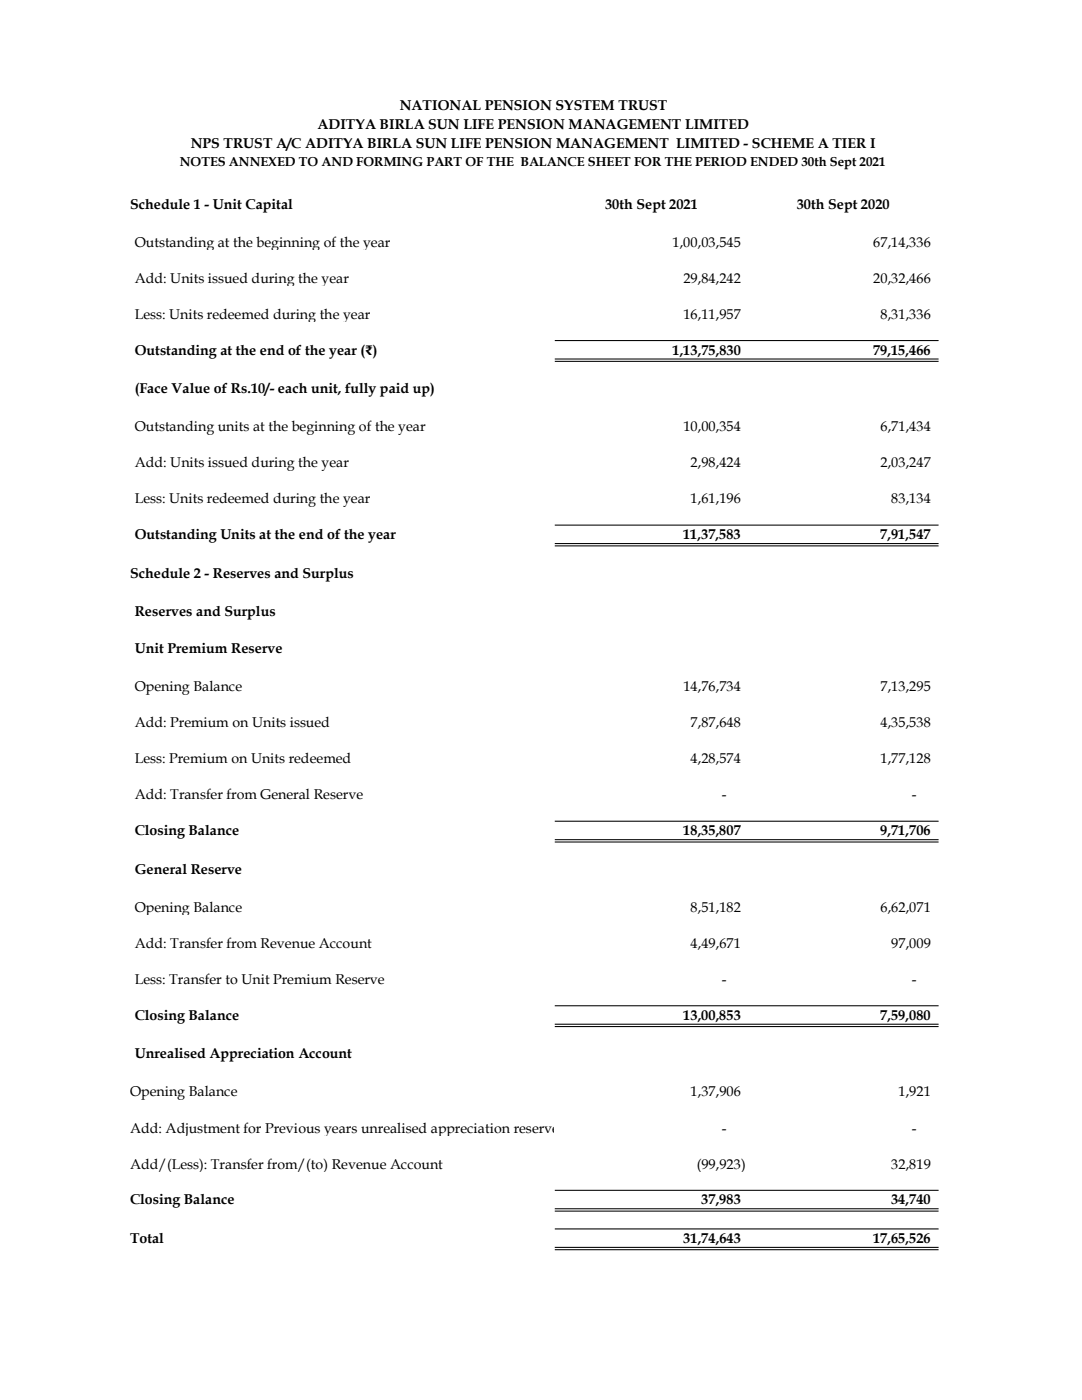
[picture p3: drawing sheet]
<svg xmlns="http://www.w3.org/2000/svg" width="216mm" height="279mm" viewBox="0 0 216 279" stroke-linecap="round" stroke-linejoin="round" font-family="sans-serif">
<defs><g id="words">
<g font-size="2.8">
<text x="79.8" y="22">NATIONAL PENSION SYSTEM TRUST</text>
<text x="38.1" y="29.5">NPS TRUST A/C ADITYA BIRLA SUN LIFE PENSION MANAGEMENT LIMITED - SCHEME A TIER I</text>
<text x="63.4" y="25.7">ADITYA BIRLA SUN LIFE PENSION MANAGEMENT LIMITED</text>
<text x="26" y="41.7">Schedule 1 - Unit Capital</text>
<text x="120.7" y="41.7">30th Sept 2021</text>
<text x="159" y="41.7">30th Sept 2020</text>
<text x="26.9" y="49.2">Outstanding at the beginning of the year</text>
<text x="134.2" y="49.2">1,00,03,545</text>
<text x="174.2" y="49.2">67,14,336</text>
<text x="26.9" y="56.4">Add: Units issued during the year</text>
<text x="136.4" y="56.4">29,84,242</text>
<text x="174.2" y="56.4">20,32,466</text>
<text x="26.9" y="63.6">Less: Units redeemed during the year</text>
<text x="136.4" y="63.6">16,11,957</text>
<text x="175.7" y="63.6">8,31,336</text>
<text x="26.9" y="70.8">Outstanding at the end of the year (₹)</text>
<text x="134.2" y="70.8">1,13,75,830</text>
<text x="174.2" y="70.8">79,15,466</text>
<text x="26.9" y="78.5">(Face Value of Rs.10/- each unit, fully paid up)</text>
<text x="26.9" y="86.1">Outstanding units at the beginning of the year</text>
<text x="136.4" y="86.1">10,00,354</text>
<text x="175.7" y="86.1">6,71,434</text>
<text x="26.9" y="93.3">Add: Units issued during the year</text>
<text x="137.8" y="93.3">2,98,424</text>
<text x="175.7" y="93.3">2,03,247</text>
<text x="26.9" y="100.5">Less: Units redeemed during the year</text>
<text x="137.8" y="100.5">1,61,196</text>
<text x="177.8" y="100.5">83,134</text>
<text x="26.9" y="107.6">Outstanding Units at the end of the year</text>
<text x="136.3" y="107.6">11,37,583</text>
<text x="175.7" y="107.6">7,91,547</text>
<text x="26" y="115.3">Schedule 2 - Reserves and Surplus</text>
<text x="26.9" y="122.9">Reserves and Surplus</text>
<text x="26.9" y="130.4">Unit Premium Reserve</text>
<text x="26.9" y="138">Opening Balance</text>
<text x="136.4" y="138">14,76,734</text>
<text x="175.7" y="138">7,13,295</text>
<text x="26.9" y="145.2">Add: Premium on Units issued</text>
<text x="137.8" y="145.2">7,87,648</text>
<text x="175.7" y="145.2">4,35,538</text>
<text x="26.9" y="152.4">Less: Premium on Units redeemed</text>
<text x="137.8" y="152.4">4,28,574</text>
<text x="175.7" y="152.4">1,77,128</text>
<text x="26.9" y="159.6">Add: Transfer from General Reserve</text>
<text x="144.1" y="159.6">-</text>
<text x="181.9" y="159.6">-</text>
<text x="26.9" y="166.7">Closing Balance</text>
<text x="136.3" y="166.7">18,35,807</text>
<text x="175.7" y="166.7">9,71,706</text>
<text x="26.9" y="174.4">General Reserve</text>
<text x="26.9" y="182">Opening Balance</text>
<text x="137.8" y="182">8,51,182</text>
<text x="175.7" y="182">6,62,071</text>
<text x="26.9" y="189.2">Add: Transfer from Revenue Account</text>
<text x="137.8" y="189.2">4,49,671</text>
<text x="177.8" y="189.2">97,009</text>
<text x="26.9" y="196.4">Less: Transfer to Unit Premium Reserve</text>
<text x="144.1" y="196.4">-</text>
<text x="181.9" y="196.4">-</text>
<text x="26.9" y="203.5">Closing Balance</text>
<text x="136.3" y="203.5">13,00,853</text>
<text x="175.7" y="203.5">7,59,080</text>
<text x="26.9" y="211.2">Unrealised Appreciation Account</text>
<text x="26" y="218.8">Opening Balance</text>
<text x="137.8" y="218.8">1,37,906</text>
<text x="179.3" y="218.8">1,921</text>
<text x="26" y="226">Add: Adjustment for Previous years unrealised appreciation reserve</text>
<text x="144.1" y="226">-</text>
<text x="181.9" y="226">-</text>
<text x="26" y="233.2">Add/(Less): Transfer from/(to) Revenue Account</text>
<text x="139" y="233.2">(99,923)</text>
<text x="177.8" y="233.2">32,819</text>
<text x="26" y="240.4">Closing Balance</text>
<text x="139.9" y="240.4">37,983</text>
<text x="177.8" y="240.4">34,740</text>
<text x="26" y="248.1">Total</text>
<text x="136.3" y="248.1">31,74,643</text>
<text x="174.2" y="248.1">17,65,526</text>
</g>
<text font-size="2.6" x="35.9" y="33.1">NOTES ANNEXED TO AND FORMING PART OF THE BALANCE SHEET FOR THE PERIOD ENDED 30th Sept 2021</text>
</g></defs>
<path d="M110.7 67.9h76.6v.2h-76.6zM110.7 71.5h76.6v.3h-76.6zM110.7 72h76.6v.2h-76.6zM110.7 104.7h76.6v.2h-76.6zM110.7 108.4h76.6v.2h-76.6zM110.7 108.8h76.6v.3h-76.6zM110.7 163.8h76.6v.2h-76.6zM110.7 167.5h76.6v.2h-76.6zM110.7 167.9h76.6v.2h-76.6zM110.7 200.6h76.6v.2h-76.6zM110.7 204.3h76.6v.2h-76.6zM110.7 204.8h76.6v.2h-76.6zM110.7 237.4h76.6v.3h-76.6zM110.7 241.1h76.6v.2h-76.6zM110.7 241.6h76.6v.2h-76.6zM110.7 245.2h76.6v.2h-76.6zM110.7 248.8h76.6v.2h-76.6zM110.7 249.3h76.6v.2h-76.6z" fill-rule="evenodd" fill="#000"/>
<use href="#words"/>
</svg>
